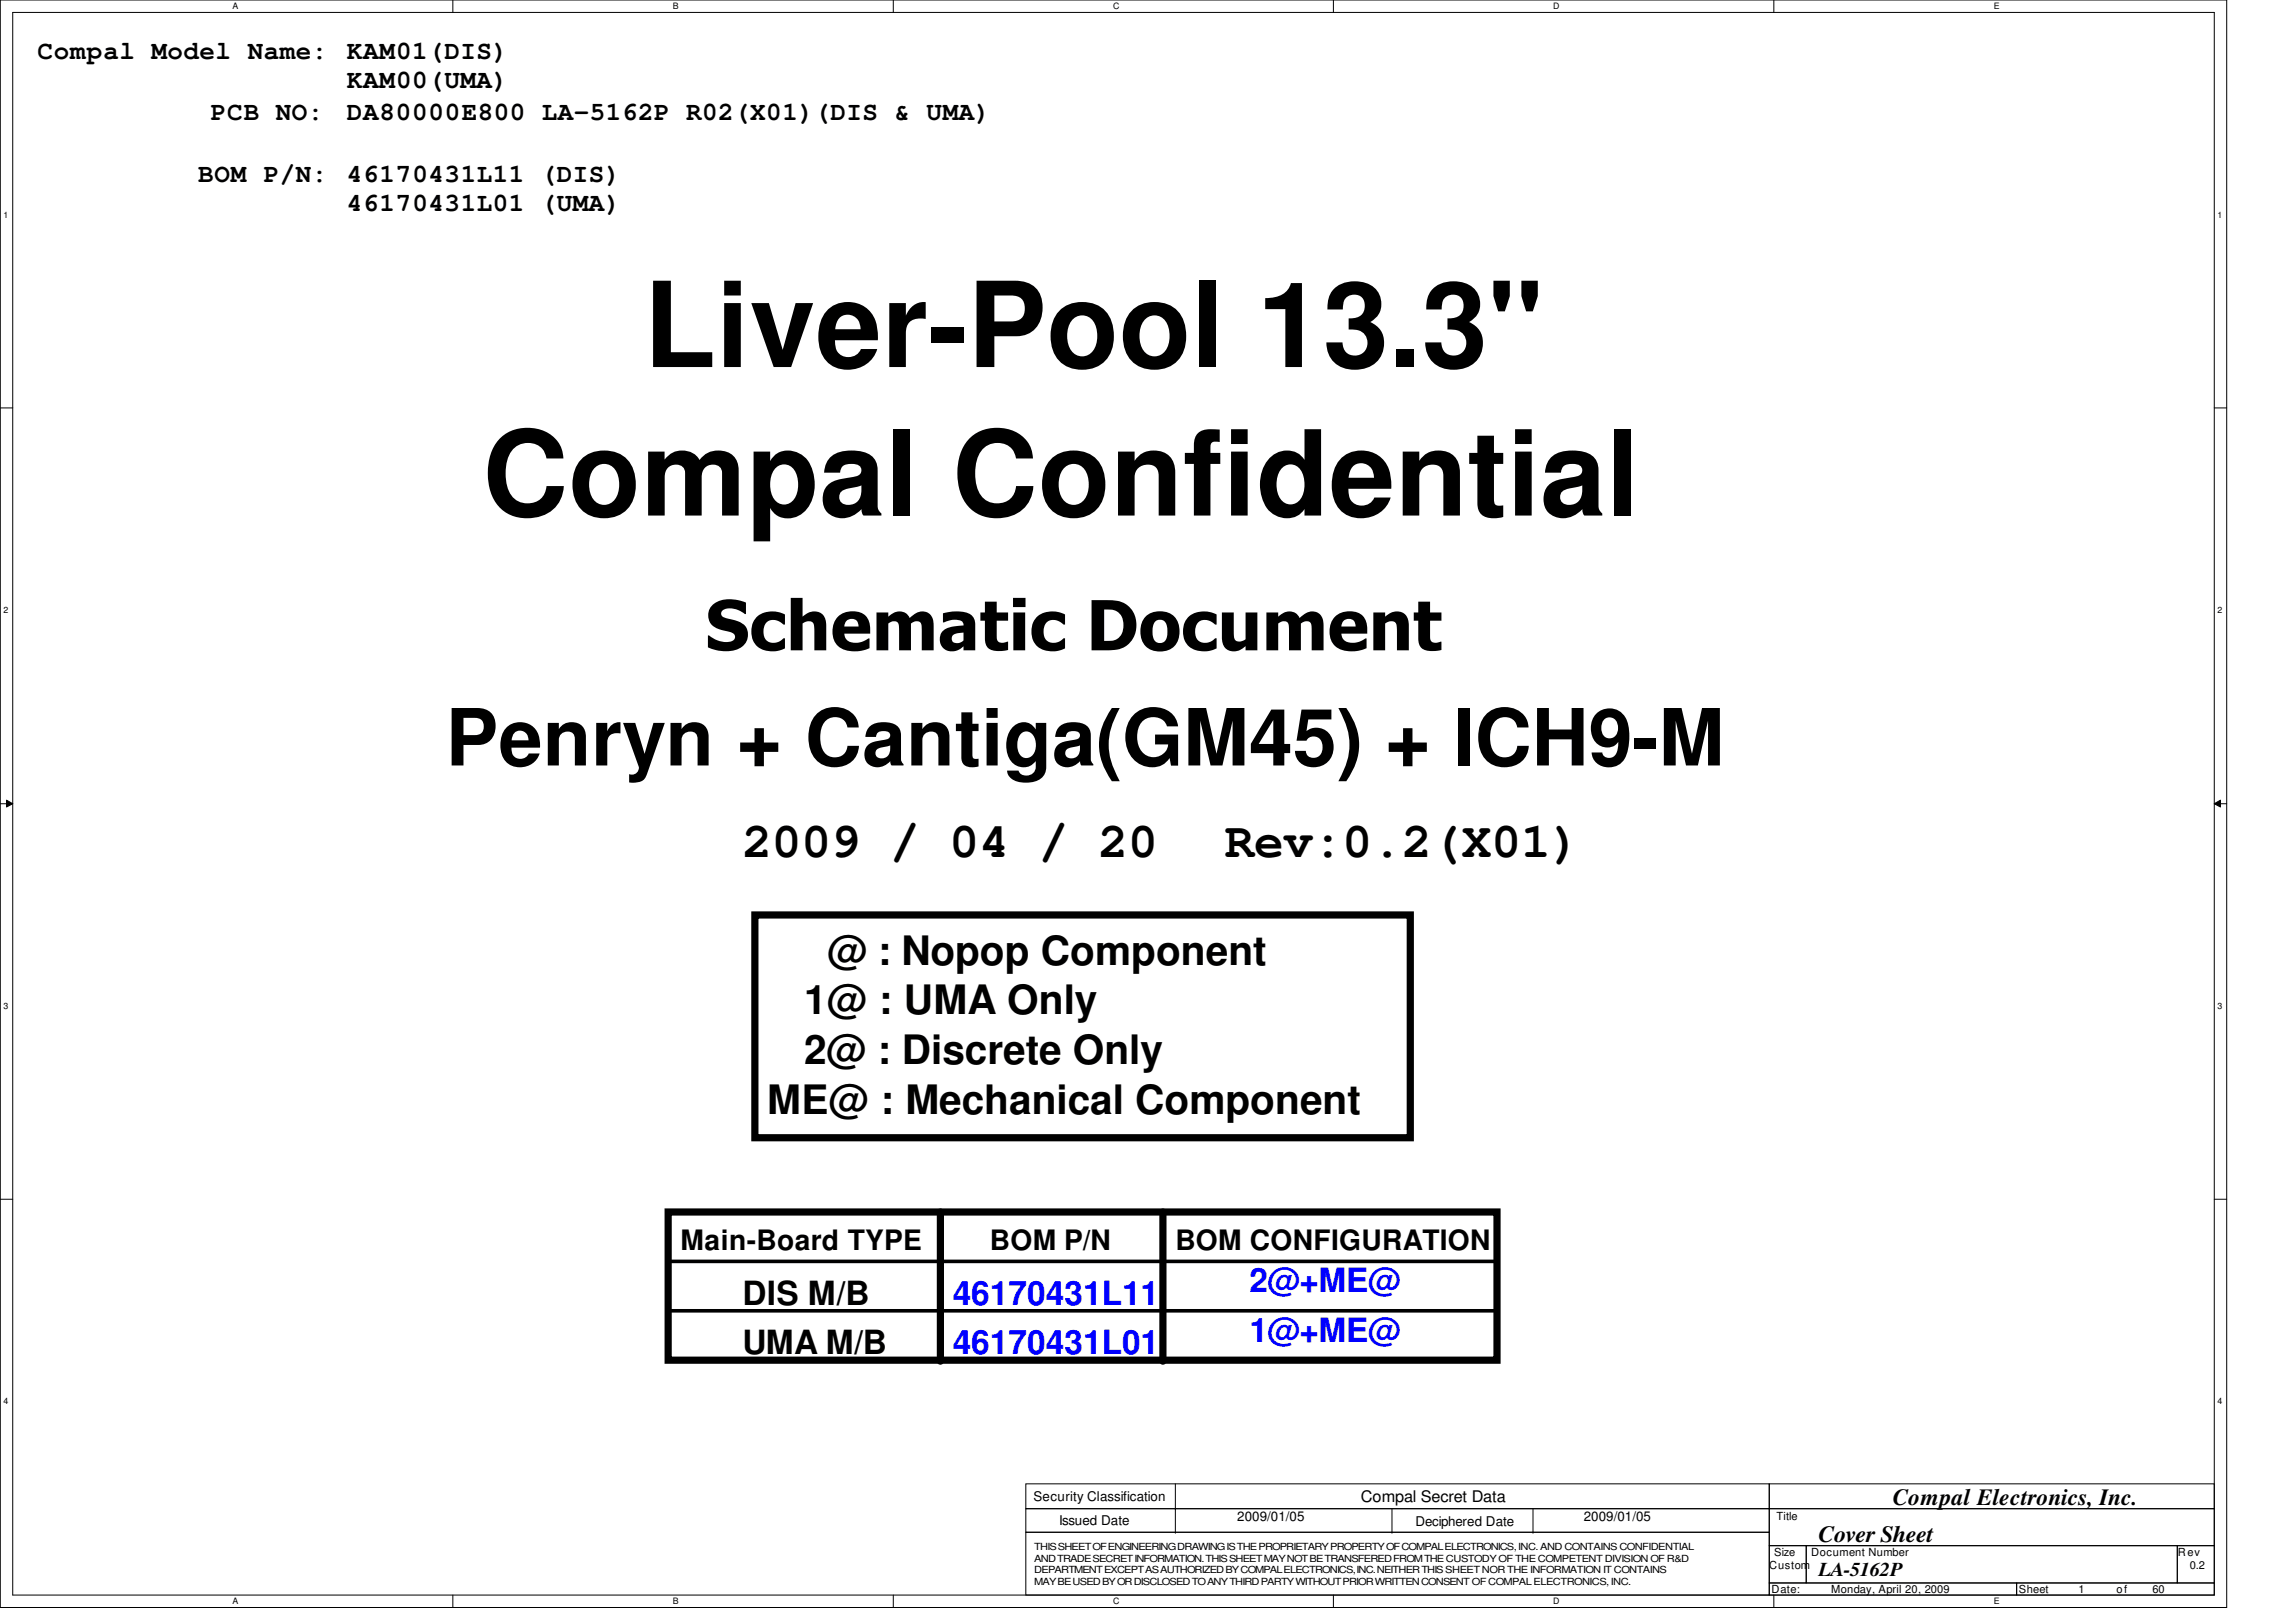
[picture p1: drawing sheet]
<svg xmlns="http://www.w3.org/2000/svg" width="297mm" height="210mm" viewBox="0 0 297 210" stroke-linecap="round" stroke-linejoin="round" font-family="sans-serif">
<defs><g id="words">
<g font-size="15.3">
<text x="83.3" y="47.5">Liver-Pool 13.3&quot;</text>
<text x="62.4" y="66.7">Compal Confidential</text>
</g>
<text font-size="10.2" x="57.7" y="99.1">Penryn + Cantiga(GM45) + ICH9-M</text>
<text font-size="8.9" x="91.3" y="84.2">Schematic Document</text>
<g font-size="6.4">
<text x="96.1" y="111">2009 / 04 / 20</text>
<text x="158.5" y="111">Rev:0.2(X01)</text>
</g>
<g font-size="5.2">
<text x="107.1" y="124.9">@ : Nopop Component</text>
<text x="104.1" y="131.3">1@ : UMA Only</text>
<text x="104.1" y="137.7">2@ : Discrete Only</text>
<text x="99.3" y="144.1">ME@ : Mechanical Component</text>
</g>
<g font-size="4.3" fill="#00f">
<text x="161.7" y="167.3">2@+ME@</text>
<text x="123.3" y="168.9">46170431L11</text>
<text x="161.7" y="173.7">1@+ME@</text>
<text x="123.3" y="175.3">46170431L01</text>
</g>
<g font-size="4.3">
<text x="96.1" y="168.9">DIS M/B</text>
<text x="96.1" y="175.3">UMA M/B</text>
</g>
<g font-size="3.6">
<text x="88" y="161.8">Main-Board TYPE</text>
<text x="128.1" y="161.8">BOM P/N</text>
<text x="152.1" y="161.8">BOM CONFIGURATION</text>
</g>
<g font-size="3.3">
<text x="4.9" y="7.6">Compal Model Name:</text>
<text x="44.9" y="7.6">KAM01(DIS)</text>
<text x="44.9" y="11.3">KAM00(UMA)</text>
<text x="27.3" y="15.6">PCB NO:</text>
<text x="44.9" y="15.6">DA80000E800 LA-5162P R02(X01)(DIS &amp; UMA)</text>
<text x="25.7" y="23.6">BOM P/N:</text>
<text x="44.9" y="23.6">46170431L11 (DIS)</text>
<text x="44.9" y="27.3">46170431L01 (UMA)</text>
</g>
<g font-size="3">
<text x="244.9" y="194.7">Compal Electronics, Inc.</text>
<text x="235.3" y="199.6">Cover Sheet</text>
</g>
<text font-size="2.5" x="235.3" y="203.9">LA-5162P</text>
<text font-size="2.1" x="176.1" y="194.4">Compal Secret Data</text>
<g font-size="1.7">
<text x="133.7" y="194.3">Security Classification</text>
<text x="137" y="197.3">Issued Date</text>
<text x="160.1" y="196.8">2009/01/05</text>
<text x="183.1" y="197.5">Deciphered Date</text>
<text x="204.9" y="196.8">2009/01/05</text>
</g>
<g font-size="1.4">
<text x="229.8" y="196.8">Title</text>
<text x="228.9" y="203">Custom</text>
<text x="229.5" y="201.4">Size</text>
<text x="234.3" y="201.4">Document Number</text>
<text x="281.8" y="201.4">Rev</text>
<text x="283.3" y="203">0.2</text>
<text x="229.2" y="206.2">Date:</text>
<text x="236.9" y="206.2">Monday, April 20, 2009</text>
<text x="261.2" y="206.2">Sheet</text>
<text x="268.9" y="206.2">1</text>
<text x="273.8" y="206.2">of</text>
<text x="278.5" y="206.2">60</text>
</g>
<g font-size="1.3">
<text x="133.8" y="200.6">THIS SHEET OF ENGINEERING DRAWING IS THE PROPRIETARY PROPERTY OF COMPAL ELECTRONICS, INC. AND CONTAINS CONFIDENTIAL</text>
<text x="133.8" y="202.1">AND TRADE SECRET INFORMATION. THIS SHEET MAY NOT BETRANSFERED FROM THE CUSTODY OF THE COMPETENT DIVISION OF R&amp;D</text>
<text x="133.8" y="203.6">DEPARTMENT EXCEPT AS AUTHORIZED BY COMPAL ELECTRONICS, INC. NEITHER THIS SHEET NOR THE INFORMATION IT CONTAINS</text>
<text x="133.8" y="205.1">MAY BE USED BY OR DISCLOSED TO ANY THIRD PARTY WITHOUT PRIOR WRITTEN CONSENT OF COMPAL ELECTRONICS, INC.</text>
</g>
<g font-size="1.1">
<text x="30.1" y="1.1">A</text>
<text x="87" y="1.1">B</text>
<text x="144" y="1.1">C</text>
<text x="201" y="1.1">D</text>
<text x="257.9" y="1.1">E</text>
<text x=".5" y="28.2">1</text>
<text x="286.9" y="28.2">1</text>
<text x=".5" y="79.3">2</text>
<text x="286.9" y="79.3">2</text>
<text x=".5" y="130.6">3</text>
<text x="286.9" y="130.6">3</text>
<text x=".5" y="181.7">4</text>
<text x="286.9" y="181.7">4</text>
<text x="30.1" y="207.6">A</text>
<text x="87" y="207.6">B</text>
<text x="144" y="207.6">C</text>
<text x="201" y="207.6">D</text>
<text x="257.9" y="207.6">E</text>
</g>
</g></defs>
<path d="M0 0h288.1v208h-288.1zM1.6 1.6h284.9v204.8h-284.9z" fill="none" stroke="#000" stroke-width=".13"/>
<g fill="#fff">
<path d="M30.1 .2h.7v1.2h-.7z"/>
<path d="M30.1 206.6h.7v1.2h-.7z"/>
</g>
<path d="M58.6 0v1.6M58.6 206.4v1.6" fill="none" stroke="#000" stroke-width=".13"/>
<g fill="#fff">
<path d="M87 .2h.8v1.2h-.8z"/>
<path d="M87 206.6h.8v1.2h-.8z"/>
</g>
<path d="M115.6 0v1.6M115.6 206.4v1.6" fill="none" stroke="#000" stroke-width=".13"/>
<g fill="#fff">
<path d="M144 .2h.8v1.2h-.8z"/>
<path d="M144 206.6h.8v1.2h-.8z"/>
</g>
<path d="M172.5 0v1.6M172.5 206.4v1.6" fill="none" stroke="#000" stroke-width=".13"/>
<g fill="#fff">
<path d="M201 .2h.7v1.2h-.7z"/>
<path d="M201 206.6h.7v1.2h-.7z"/>
</g>
<path d="M229.5 0v1.6M229.5 206.4v1.6" fill="none" stroke="#000" stroke-width=".13"/>
<g fill="#fff">
<path d="M257.9 .2h.8v1.2h-.8z"/>
<path d="M257.9 206.6h.8v1.2h-.8z"/>
<path d="M.5 27.2h.6v1.2h-.6z"/>
<path d="M286.9 27.2h.6v1.2h-.6z"/>
<path d="M.5 78.4h.6v1.1h-.6z"/>
<path d="M286.9 78.4h.6v1.1h-.6z"/>
</g>
<path d="M0 52.8h1.6M286.5 52.8h1.6" fill="none" stroke="#000" stroke-width=".13"/>
<g fill="#fff">
<path d="M.5 129.6h.6v1.2h-.6z"/>
<path d="M286.9 129.6h.6v1.2h-.6z"/>
</g>
<path d="M0 104h1.6M.8 103.5l.8 .5-.8 .4zM286.5 104l.8-.5v.9zM286.5 104h1.6" fill="none" stroke="#000" stroke-width=".13"/>
<path d="M.8 103.5l.8 .5-.8 .4zM286.5 104l.8-.5v.9z" fill="#000"/>
<g fill="#fff">
<path d="M.5 180.8h.6v1.1h-.6z"/>
<path d="M286.9 180.8h.6v1.1h-.6z"/>
</g>
<g fill="none" stroke="#000" stroke-width=".13">
<path d="M0 155.2h1.6M286.5 155.2h1.6M132.7 192h96.2v3.2h-96.2zM132.7 195.2h96.2v3.1h-96.2zM132.7 198.3h96.2v8.1h-96.2zM152.1 195.2h.1M152.1 198.3h.1M152.1 192v6.3M180.1 198.3h.1M180.1 195.2v3.1M198.3 198.3h.1M198.3 195.2v3.1"/>
<path d="M228.9 192h57.6v3.2h-57.6zM228.9 195.2h57.6v4.8h-57.6zM228.9 200h4.8v4.9h-4.8zM228.9 204.9h32v1.5h-32zM233.7 200h48v4.9h-48zM260.9 204.9h25.6v1.5h-25.6zM281.7 200h4.8v4.9h-4.8z"/>
</g>
<path d="M97.7 118.4h84.8v28.8h-84.8zM86.4 156.8h107.3v19.2h-107.3zM121.7 156.8v19.2M150.4 156.8v19.2" fill="none" stroke="#000" stroke-width=".93"/>
<path d="M86.4 169.6h107.3M86.4 163.2h107.3" fill="none" stroke="#000" stroke-width=".47"/>
<g fill="#000">
<circle cx="121.7" cy="176" r=".47"/>
<circle cx="150.4" cy="176" r=".47"/>
<circle cx="193.7" cy="169.6" r=".23"/>
<circle cx="193.7" cy="163.2" r=".23"/>
</g>
<use href="#words"/>
</svg>
